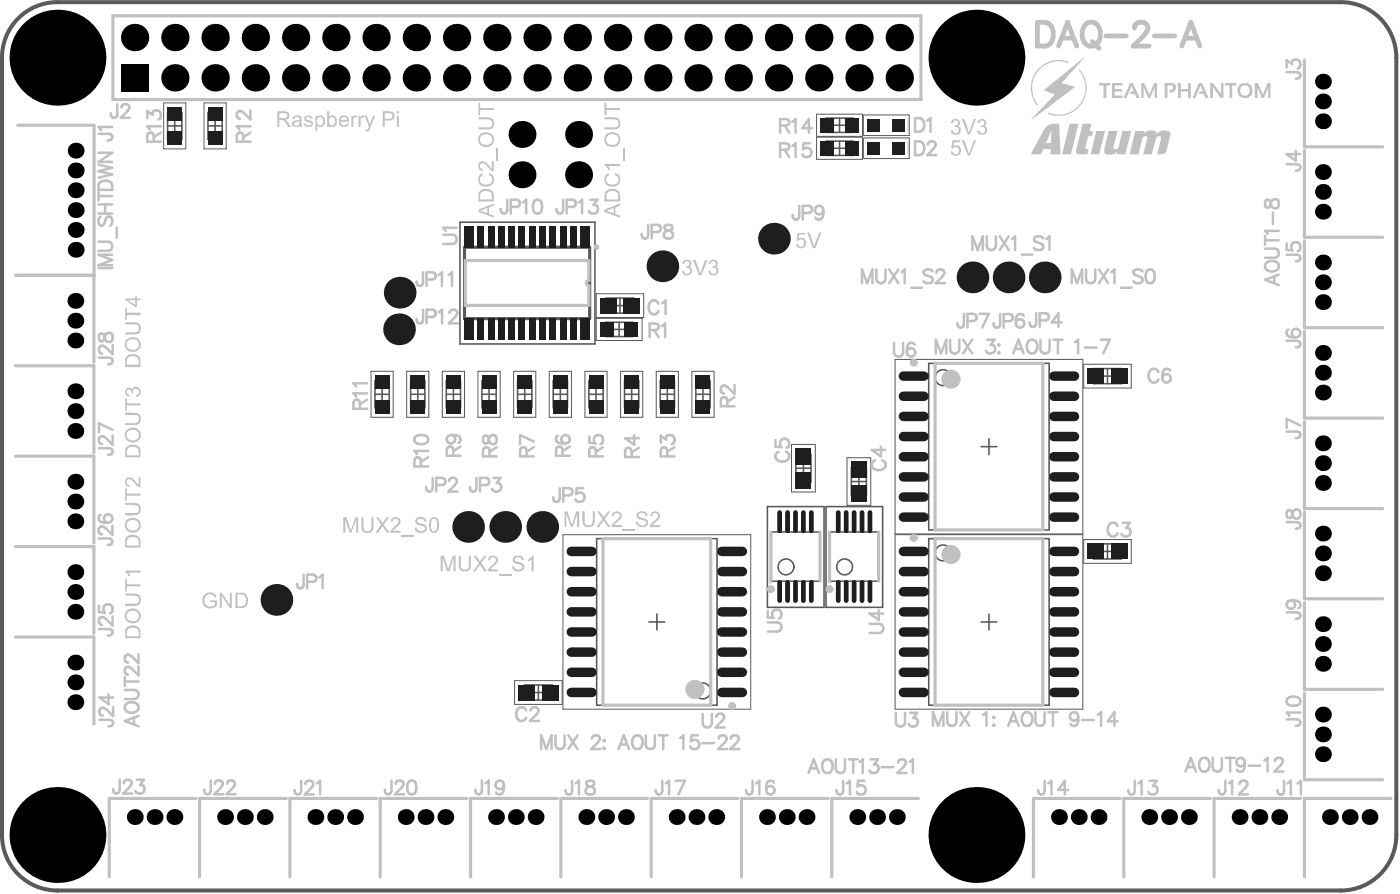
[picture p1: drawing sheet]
<svg xmlns="http://www.w3.org/2000/svg" width="294mm" height="188mm" viewBox="0 0 294 188" stroke-linecap="round" stroke-linejoin="round" font-family="sans-serif">
<g fill="none" stroke="#5a5a5a" stroke-width=".33">
<path d="M35.2 26.4h3M35.2 23.6h3v5.7h-3zM36.7 24.9v3M43.7 26.4h3M43.7 23.6h3v5.7h-3zM45.2 24.9v3M173.6 24.8h5.7v3h-5.7zM173.6 29.6h5.7v3h-5.7zM174.9 31.1h3M174.9 26.3h3M176.4 24.8v3M176.4 29.6v3"/>
<path d="M96.7 46.6h28.3v25.6h-28.3zM78.8 79.9h3v5.7h-3zM86.3 79.9h3v5.7h-3zM93.8 79.9h3v5.7h-3zM101.3 79.9h3v5.7h-3zM108.8 79.9h3v5.7h-3zM116.3 79.9h3v5.7h-3zM123.8 79.9h3v5.7h-3zM127.3 67.7h5.6v3h-5.6zM127.4 62.6h5.8v3.1h-5.8zM128.6 69.2h3M128.7 64.2h3.2"/>
<path d="M130.1 67.7v3M130.3 62.6v3.1M131.2 79.9h3v5.7h-3zM138.7 79.9h3v5.7h-3zM146.2 79.9h3v5.7h-3zM195.2 76.3h25.3v34.9h-25.3zM229.8 77.4h5.9v3.1h-5.9zM231.2 79h3.1M232.7 77.4v3.1M78.8 82.8h3M80.3 81.3v3M86.3 82.8h3"/>
<path d="M87.8 81.3v3M93.8 82.8h3M95.3 81.3v3M101.3 82.8h3M102.8 81.3v3M108.8 82.8h3M110.3 81.3v3M116.3 82.8h3M117.8 81.3v3M123.8 82.8h3M125.3 81.3v3M131.2 82.8h3"/>
<path d="M132.7 81.3v3M138.7 82.8h3M140.2 81.3v3M146.2 82.8h3M147.7 81.3v3M167.3 98.3h3.1M167.3 95.4h3.1v5.8h-3.1zM168.8 96.7v3.2M178.9 98.2h3.2v5.8h-3.2zM180.5 99.5v3.2M206.2 93.8h3.3M207.8 92.1v3.3"/>
<path d="M125.4 113.1h25.3v34.9h-25.3zM161.3 106.4h11.9v21.1h-11.9zM162 111.7h10.3v10.3h-10.3zM173.6 106.4h11.9v21.1h-11.9zM174.3 111.7h10.4v10.3h-10.4zM178.9 101.1h3.2M195.2 113.1h25.3v34.9h-25.3zM229.8 114.2h5.9v3.1h-5.9zM231.2 115.8h3.1M232.7 114.2v3.1M136.4 130.6h3.3M138 128.9v3.3"/>
<path d="M206.2 130.6h3.3M207.8 128.9v3.3M110.2 143.8h5.8v3.2h-5.8zM111.6 145.4h3.1M113.1 143.8v3.2"/>
<circle cx="198.2" cy="79.3" r="1.66"/>
<circle cx="165.2" cy="119" r="1.66"/>
<circle cx="177.5" cy="119" r="1.66"/>
<circle cx="198.2" cy="116.1" r="1.66"/>
<circle cx="147.7" cy="145" r="1.66"/>
</g>
<g fill="none" stroke="#5a5a5a" stroke-width=".21">
<path d="M34.4 21.6h4.6v9.7h-4.6zM42.9 21.6h4.6v9.7h-4.6zM171.6 24h9.7v4.6h-9.7zM171.6 28.8h9.7v4.7h-9.7zM181.4 24.1v4.4M181.4 29v4.3M181.6 24.1h9.5v4.4h-9.5M181.6 29h9.5v4.3h-9.5M78 77.9h4.6v9.7h-4.6zM85.5 77.9h4.6v9.7h-4.6zM93 77.9h4.6v9.7h-4.6zM100.4 77.9h4.7v9.7h-4.7z"/>
<path d="M107.9 77.9h4.7v9.7h-4.7zM115.4 77.9h4.7v9.7h-4.7zM122.9 77.9h4.7v9.7h-4.7zM125.3 61.7h10v5h-10zM125.3 66.8h9.6v4.7h-9.6zM130.4 77.9h4.7v9.7h-4.7zM137.9 77.9h4.7v9.7h-4.7zM145.4 77.9h4.7v9.7h-4.7zM188.1 75.4h39.5v36.7h-39.5zM227.7 76.5h10v5h-10zM166.3 93.3h5v10h-5zM178 96.1h5v10h-5z"/>
<path d="M118.3 112.2h39.5v36.7h-39.5zM188.1 112.2h39.5v36.7h-39.5zM227.7 113.3h10v5h-10zM108.1 142.9h10v5h-10z"/>
</g>
<path d="M97.6 51.9h26.3v15h-26.3z" fill="none" stroke="#5a5a5a" stroke-width=".67"/>
<path d="M3.8 3.9a11.6 11.6 0 0 1 8.3-3.4h269.7a11.6 11.6 0 0 1 11.6 11.6v163.2a11.6 11.6 0 0 1-11.6 11.6h-269.7a11.6 11.6 0 0 1-11.7-11.6v-163.2a11.6 11.6 0 0 1 3.4-8.2z" fill="none" stroke="#5a5a5a" stroke-width=".85"/>
<path d="M190.8 25v2.5M190.8 29.9v2.5" fill="none" stroke="#c0c0c0" stroke-width=".21"/>
<g fill="none" stroke="#c0c0c0" stroke-width=".67">
<path d="M23.7 3.3h169.8v17.6h-169.8zM274.1 12.6v18.2h16.5M3.7 26.3h16.1l-.1 49.7M274.1 31.6v18.2h16.5M3.3 57.8h16.5M123.8 58.9v-4.2h-26v9.4h26v-4.2M274.1 50.6v18.2h16.5M3.3 76.8h16.4v18.2M196.5 76.3h22.7v34.9h-22.7zM274.1 69.6v18.2h16.5M3.3 95.8h16.4v18.2M274.1 88.5v18.3h16.5"/>
<path d="M3.3 114.7h16.4v18.3M126.7 113.1h22.7v34.9h-22.7zM162 111.7v10.5M172.3 111.7v10.3M174.3 111.7v10.5M184.7 111.7v10.3M196.5 113.1h22.7v34.9h-22.7zM274.1 107.5v18.2h16.5M3.3 133.7h16.4v18.2M274.1 126.5v18.2h16.5M274.1 145.5v18.2h16.5M41.2 167.6h-18.2v16.5"/>
<path d="M60.2 167.6h-18.3v16.5M79.1 167.6h-18.2v16.5M98.1 167.6h-18.2v16.5M117.1 167.6h-18.2v16.5M136.1 167.6h-18.2v16.5M155.1 167.6h-18.3v16.5M174 167.6h-18.2v16.5M193 167.6h-18.2v16.5M235.4 167.6h-18.2v16.5M254.4 167.6h-18.2v16.5M273.4 167.6h-18.3v16.5M292.3 167.6h-18.2v16.5"/>
</g>
<g fill="#c0c0c0">
<path d="M167.6 48.9h1.6v.3h-1.2l-.2 1a1.06 1.06 0 0 1 1.5 .2 1.06 1.06 0 0 1-.2 1.5 1.06 1.06 0 0 1-1.8-.6l.4-.1a.67 .67 0 0 0 .9 .6 .67 .67 0 0 0 .4-1 .68 .68 0 0 0-.6-.5 .68 .68 0 0 0-.7 .3l-.3-.1z"/>
<path d="M169.7 48.8h.4l1 2.9 1.1-2.9h.4l-1.3 3.3h-.5z"/>
</g>
<g fill="none" stroke="#c0c0c0" stroke-width=".52">
<path d="M243.5 78.1a1.06 1.06 0 0 0-1.2-.7 1.06 1.06 0 0 0-.9 1.1 1.26 1.26 0 0 0 .3 1.4 1.26 1.26 0 0 0 1.3 .3l.5-.6M245.9 77.9a.85 .85 0 0 0-1.2-.3l-.3 .4-.1 1.4M29.1 137.3v1.9l-1.4-1.4a.87 .87 0 0 0-1.3-.1l-.2 .8 .3 .4 .4 .2M29.1 139.9v1.9l-1.4-1.4a.87 .87 0 0 0-1.3-.1l-.2 .8 .3 .4 .4 .1M26.2 144.8h2.1a.97 .97 0 0 1 .8 1 .97 .97 0 0 1-.8 .9h-2.1M26.2 142.1v1.9M26.2 143.1h2.9M26.6 147.7a1.48 1.48 0 0 1 1.6-.2 1.48 1.48 0 0 1 .9 1.3 1.63 1.63 0 0 1-2.9 0v-.6zM28.1 150.7v1.4M29.1 150.3l-2.9 1.1 2.9 1.1M269.8 163.9v2.2l-.1 .4a.66 .66 0 0 1-1.1 0l-.1-.7M270.6 164.5l.7-.6v2.9"/>
<path d="M272.7 164.5l.7-.6v2.9"/>
<circle cx="245.2" cy="79.4" r=".89"/>
</g>
<g fill="#c0c0c0">
<path d="M26.3 86.6h1.9a1.45 1.45 0 0 1 1.3 .8 1.3 1.3 0 0 1-1.1 1.8h-2.1v-.4h1.9a.86 .86 0 0 0 1-.7 .86 .86 0 0 0-.7-1h-2.2z"/>
<path d="M26.3 83.6h.3v1.1h2.9v.4h-2.9v1.1h-.3z"/>
<path d="M26.6 81.5a.75 .75 0 0 1 1.1 .3 .99 .99 0 0 1 1.5-.4 .99 .99 0 0 1 .2 1.4l-.6 .5h-.1l-.1-.4a.64 .64 0 0 0 .6-.8 .64 .64 0 0 0-.9-.4 .64 .64 0 0 0-.3 .9l-.3-.1a.56 .56 0 0 0-.4-.7 .56 .56 0 0 0-.7 .3 .56 .56 0 0 0 .3 .7l.2 .1v.4a1.06 1.06 0 0 1-.5-1.8z"/>
<path d="M26.3 67.7h1.9a1.28 1.28 0 0 1 1.4 1.1 1.28 1.28 0 0 1-1.2 1.4h-2.1v-.4h1.9a.87 .87 0 0 0 1-.7 .87 .87 0 0 0-.6-1h-2.3z"/>
<path d="M26.3 64.6h.3v1h2.9v.6h-2.9v1h-.3z"/>
<path d="M27 94l-.4 .7v.9h2.6v-.8a1.23 1.23 0 0 0-1.9-.9zM26.6 93.8a1.83 1.83 0 0 1 2.9 .7v1.5h-3.2v-1.7z"/>
<path d="M27 90.5a1.13 1.13 0 0 0-.3 1.4 1.13 1.13 0 0 0 1.3 .6 1.15 1.15 0 0 0 1.2-1.4 1.15 1.15 0 0 0-1.6-.8zM26.9 90h.2a1.6 1.6 0 0 1 2.4 1.3 1.6 1.6 0 0 1-2.4 1.4 1.52 1.52 0 0 1-.9-1.3 1.52 1.52 0 0 1 .7-1.4z"/>
<path d="M27 75l-.4 .6v1h2.6v-.8a1.35 1.35 0 0 0-2.1-.8zM26.6 74.9a1.73 1.73 0 0 1 2.9 .6v1.6h-3.2v-1.8z"/>
<path d="M27 71.5a1.13 1.13 0 0 0-.3 1.3 1.13 1.13 0 0 0 1.3 .6 1.13 1.13 0 0 0 1.2-1.3 1.13 1.13 0 0 0-1.5-.9zM26.6 71.2a1.77 1.77 0 0 1 1.9-.3 1.77 1.77 0 0 1 1.1 1.5 1.68 1.68 0 0 1-2.1 1.5 1.68 1.68 0 0 1-1.1-2.3z"/>
<path d="M26.9 63l1.5 1v-1zM26.3 62.7h2.1v-.5h.4v.5h.7v.3h-.7v1.5h-.4l-2.1-1.6z"/>
</g>
<g fill="none" stroke="#c0c0c0" stroke-width=".52">
<path d="M270.4 14.1v-1.5l1.1 .9a.92 .92 0 0 1 1.1-1 .92 .92 0 0 1 .7 1.2l-.2 .4-.4 .3M270.4 15.1h2.2l.4 .2a.67 .67 0 0 1 0 1.1l-.7 .1M270.4 34.5h2.2l.4 .1a.67 .67 0 0 1 0 1.1l-.7 .1M272.3 31.7v2l-1.9-1.3h2.9M187.9 72v2a.97 .97 0 0 0 .9 .9 .97 .97 0 0 0 1-.9v-2M192.2 72.4a.85 .85 0 0 0-1.2-.3l-.3 .4-.1 1.4M270.4 71.6h2.2l.4 .1a.67 .67 0 0 1 0 1.1l-.7 .1M270.8 69.2a.85 .85 0 0 0-.3 1.2l.4 .3 1.4 .1M75.6 85.8l-.1-1.6a.66 .66 0 0 0-1.1 0l-.1 1.6h2.8M77.1 83.9l-1.5 1M77.1 82.6h-2.8l.5 .7M77.1 80.5h-2.8l.5 .6"/>
<path d="M87.2 91.7a2.22 2.22 0 0 1 2.6 0 .93 .93 0 0 1-.4 1.4 2.37 2.37 0 0 1-2.2-.3l-.1-.4zM88.5 97.9l-.2-1.6a.66 .66 0 0 0-1.1 0l-.1 1.6h2.9M90 96l-1.5 1M90 94.7h-2.9l.5 .6M94.8 91.3a1.46 1.46 0 0 1 2 .8l-.2 .7-.3 .2M95.3 95.7l-.2-1.7a.67 .67 0 0 0-1.1 0l-.1 1.7h2.9M96.8 93.7l-1.5 1M101.6 91.6a1.08 1.08 0 0 0 .3 1.5h.3a1.58 1.58 0 0 0 .7-1.4 .79 .79 0 0 1 .8-.4 .79 .79 0 0 1 .7 .7v.6a.82 .82 0 0 1-.9 .7 .82 .82 0 0 1-.8-.9l-.1-.5a.58 .58 0 0 0-1-.3zM102.9 95.8l-.2-1.6a.66 .66 0 0 0-1.1 0l-.1 1.6h2.9M104.4 93.9l-1.5 .9M270.4 90.6h2.2l.4 .1a.67 .67 0 0 1 0 1.1l-.7 .2M273.3 89.3l-2.9-1.4v2"/>
<path d="M270.4 109.6h2.2l.4 .1a.67 .67 0 0 1 0 1.1l-.7 .2M270.5 107.2a1.08 1.08 0 0 0 .3 1.5h.3a1.58 1.58 0 0 0 .7-1.3 .79 .79 0 0 1 .8-.5 .79 .79 0 0 1 .7 .7v.6a.82 .82 0 0 1-.9 .7 .82 .82 0 0 1-.8-.9l-.1-.5a.58 .58 0 0 0-1-.3zM270.4 128.5h2.2l.4 .2a.67 .67 0 0 1 0 1.1l-.7 .1M271.4 126a1.46 1.46 0 0 1 1.9 .9l-.2 .6-.2 .2M270.4 151h2.2l.4 .1a.67 .67 0 0 1 0 1.1l-.7 .2M270.5 146.7a2.22 2.22 0 0 1 2.6 0 .93 .93 0 0 1-.4 1.3 2.37 2.37 0 0 1-2.2-.2l-.1-.5zM273.3 149.6h-2.9l.5 .7"/>
<circle cx="191.5" cy="74" r=".89"/>
<circle cx="272.4" cy="69.9" r=".89"/>
<circle cx="94.8" cy="92.2" r=".89"/>
<circle cx="271.3" cy="126.9" r=".89"/>
</g>
<g fill="#c0c0c0">
<path d="M26.3 105.6h1.9a1.32 1.32 0 0 1 1.4 1.3 1.32 1.32 0 0 1-1.4 1.3h-1.9v-.5h1.9a.81 .81 0 0 0 1-.8 .81 .81 0 0 0-.9-.8l-2-.1z"/>
<path d="M26.3 102.5h.3v1.1h2.9v.4h-2.9v1.1h-.3z"/>
<path d="M26.6 100.3a1.26 1.26 0 0 1 1.8 .8l.8 .7v-1.6h.3v2.2l-.2-.1a1.74 1.74 0 0 1-1.1-1 1.31 1.31 0 0 0-1.4-.6 .7 .7 0 0 0-.1 .7 .7 .7 0 0 0 .5 .4v.5a1.11 1.11 0 0 1-.9-.8 1.11 1.11 0 0 1 .3-1.2z"/>
<path d="M26.3 124.6h1.9a1.31 1.31 0 0 1 1.4 1.4 1.31 1.31 0 0 1-1.4 1.2h-1.9v-.5h1.9a.81 .81 0 0 0 1-.7 .81 .81 0 0 0-.9-.9l-2-.1z"/>
<path d="M26.3 121.6h.3v1.1h2.9v.4h-2.9v1.1h-.3z"/>
<path d="M26.3 119.8h3.2v.4h-2.5l.5 .8h-.4l-.4-.6-.4-.4z"/>
<path d="M27 112.9l-.4 .7v.9h2.6l-.1-.8a.93 .93 0 0 0-1.2-.9h-.6zM26.6 112.7a1.96 1.96 0 0 1 2.8 .4l.1 1.9h-3.2v-1.8z"/>
<path d="M27.1 109.3a1.14 1.14 0 0 0-.4 1.3 1.14 1.14 0 0 0 1.1 .8 1.26 1.26 0 0 0 1.4-.8 1.17 1.17 0 0 0-1.5-1.4zM26.6 109.1a1.77 1.77 0 0 1 1.9-.3 1.77 1.77 0 0 1 1.1 1.6 1.71 1.71 0 0 1-1.9 1.4 1.71 1.71 0 0 1-1.5-1.8z"/>
<path d="M27 132l-.4 .6v1h2.6l-.1-.9a.93 .93 0 0 0-1.2-.9h-.6zM26.6 131.7a1.96 1.96 0 0 1 2.8 .4l.1 1.9h-3.2v-1.8z"/>
<path d="M27.1 128.3a1.16 1.16 0 0 0-.3 1.5 1.16 1.16 0 0 0 1.4 .6 1.11 1.11 0 0 0 1-1.3 1.11 1.11 0 0 0-1.3-.9zM26.6 128.2a1.77 1.77 0 0 1 2-.3 1.77 1.77 0 0 1 1 1.6 1.71 1.71 0 0 1-1.8 1.4 1.71 1.71 0 0 1-1.6-1.7z"/>
</g>
<path d="M93.1 49.3h2.1a.97 .97 0 0 1 .8 .9 .97 .97 0 0 1-.8 1h-2.1M96 47.8h-2.9l.6 .7M270.4 53.5h2.2l.4 .1a.67 .67 0 0 1 0 1.1l-.7 .1M270.4 51.1v1.4l1.2 .1a1.02 1.02 0 0 1 0-1.5 1.02 1.02 0 0 1 1.5 .2 1.02 1.02 0 0 1-.4 1.4M161.3 130.7h2.1a.97 .97 0 0 1 .8 .9 .97 .97 0 0 1-.8 1h-2.1M161.3 128.2v1.4l1.3 .1a1.02 1.02 0 0 1 0-1.5 1.02 1.02 0 0 1 1.5 .2 1.02 1.02 0 0 1-.4 1.5M182.8 131h2a.97 .97 0 0 1 .8 .9 .97 .97 0 0 1-.8 1h-2M184.7 128.1v2.1l-1.9-1.4h2.8" fill="none" stroke="#c0c0c0" stroke-width=".52"/>
<g fill="#c0c0c0">
<path d="M101 36.5l.4-.1 .1 .4a1.03 1.03 0 0 0-.6 1.3 1.03 1.03 0 0 0 1.3 .6 1.05 1.05 0 0 0 1.2-.7 1.05 1.05 0 0 0-.7-1.3l.1-.4v.1a1.45 1.45 0 0 1 1 1.7 1.45 1.45 0 0 1-1.7 1.1 1.49 1.49 0 0 1-1.5-.9 1.49 1.49 0 0 1 .4-1.8z"/>
<path d="M100.7 34.1a1.31 1.31 0 0 1 2 .7l.7 .6v-1.6h.4v2.2h-.1a1.4 1.4 0 0 1-1.2-1l-.4-.4a.64 .64 0 0 0-1.1-.1 .64 .64 0 0 0 .5 1l-.1 .5a1.2 1.2 0 0 1-.7-1.9z"/>
<path d="M100.9 44.2l1.5 .6v-1.1zM100.6 44l3.2-1.3v.4l-1 .5v1.3l1 .4v.4l-3.2-1.2z"/>
<path d="M101.2 40.4l-.3 .4v1.1h2.5v-.8a1.07 1.07 0 0 0-1.4-1zM100.8 40.1h.1a1.72 1.72 0 0 1 2.9 .8v1.4h-3.2v-1.8z"/>
</g>
<path d="M104.5 31v2.7" fill="none" stroke="#c0c0c0" stroke-width=".34"/>
<g fill="#c0c0c0">
<path d="M100.6 24.6h1.8a1.22 1.22 0 0 1 1.4 1.7 1.11 1.11 0 0 1-1.4 .9h-1.8v-.5h1.8a.86 .86 0 0 0 1-.8 .86 .86 0 0 0-1-.9h-1.8z"/>
<path d="M100.6 21.6h.3v1.1h2.9v.4h-2.9v1.1h-.3z"/>
<path d="M127.3 36.7l.7-.3v.4a1.03 1.03 0 0 0-.5 1.3 1.03 1.03 0 0 0 1.2 .6 1.04 1.04 0 0 0 1.3-.8 1.04 1.04 0 0 0-.9-1.2l.2-.4a1.49 1.49 0 0 1 1 1.4 1.49 1.49 0 0 1-.9 1.4 1.64 1.64 0 0 1-2-.4 1.64 1.64 0 0 1-.1-2z"/>
<path d="M127 34.4h3.3v.5h-2.5l.4 .6-.4 .1-.3-.6-.5-.3z"/>
<path d="M101.1 28.6a1.15 1.15 0 0 0 0 1.4 1.15 1.15 0 0 0 1.3 .4 1.12 1.12 0 0 0 1-1.3 1.12 1.12 0 0 0-1.3-.9l-.5 .1zM100.8 28.3a1.75 1.75 0 0 1 3 .7 1.61 1.61 0 0 1-2.1 1.8 1.56 1.56 0 0 1-.9-2.5z"/>
<path d="M127.4 44.2l1.6 .6v-1.1zM127 44l3.3-1.3v.4l-1 .5v1.3l1 .4v.4l-3.3-1.2z"/>
<path d="M127.7 40.4l-.2 .4v1.1h2.4v-.8a1.01 1.01 0 0 0-1.1-1h-.6zM127.5 39.9h.1a1.73 1.73 0 0 1 2.6 .7l.1 1.7h-3.3l.1-1.9z"/>
</g>
<path d="M131 31v2.7" fill="none" stroke="#c0c0c0" stroke-width=".25"/>
<g fill="#c0c0c0">
<path d="M127 24.6h2a1.3 1.3 0 0 1 1.4 1.1 1.3 1.3 0 0 1-.9 1.5h-2.5v-.5h2a.86 .86 0 0 0 1-.8 .86 .86 0 0 0-1-.9h-2z"/>
<path d="M127 21.6h.5v1.1h2.8v.4h-2.8v1.1h-.5z"/>
<path d="M127.8 28.4a1.15 1.15 0 0 0-.2 1.5 1.15 1.15 0 0 0 1.4 .5 1.11 1.11 0 0 0 1-1.3 1.11 1.11 0 0 0-1.3-.9zM127.5 28.2a1.81 1.81 0 0 1 2.7 .5 1.64 1.64 0 0 1-.3 1.7 1.64 1.64 0 0 1-1.8 .4h-.1a1.56 1.56 0 0 1-.5-2.6z"/>
</g>
<path d="M44.3 163.9v2.2l-.1 .4a.66 .66 0 0 1-1.1 0l-.2-.7M45.2 164.5l.2-.5 .9-.1a.7 .7 0 0 1 .4 1.1l-1.7 1.7h2M47.7 164.5l.3-.5 .8-.1a.7 .7 0 0 1 .4 1.1l-1.6 1.7h1.9" fill="none" stroke="#c0c0c0" stroke-width=".52"/>
<g fill="#c0c0c0">
<path d="M43.3 124.5a1.57 1.57 0 0 1 2.2 .9h-.4a1.04 1.04 0 0 0-1.8-.3h-.1a1.39 1.39 0 0 0 .8 2.2h.7l.5-.3v-.6h-1.1v-.4h1.5l-.1 1.2a1.75 1.75 0 0 1-2.1 .3 1.75 1.75 0 0 1-.9-1.9l.2-.5z"/>
<path d="M46.2 124.4h.4l1.7 2.6v-2.6h.4v3.2h-.4l-1.7-2.5v2.5h-.4z"/>
<path d="M49.9 124.8v2.5h.8a1.23 1.23 0 0 0 .9-1.9v-.1l-.5-.4zM49.5 124.4h1.2a1.45 1.45 0 0 1 1.4 2 1.31 1.31 0 0 1-1.4 1.2h-1.2z"/>
</g>
<g fill="none" stroke="#c0c0c0" stroke-width=".52">
<path d="M163.9 31.5l1.7-.2a.66 .66 0 0 0 0-1.1l-1.7-.1v2.9M164.9 31.5l1 1.5M166.5 30.6l.7-.5v2.9M170.3 30.1h-1.4l-.1 1.2a1.02 1.02 0 0 1 1.5 0 1.02 1.02 0 0 1-.2 1.5 1.02 1.02 0 0 1-1.5-.4M88.9 57.2v2.2l-.1 .4a.66 .66 0 0 1-1.1 0l-.2-.7M89.6 58.7h1.3a.75 .75 0 0 0 .7-.8 .75 .75 0 0 0-.7-.7h-1.3v2.8M92.2 57.7l.7-.5v2.8M94.3 57.7l.7-.5v2.8M168 43.2v2.2l-.2 .4a.67 .67 0 0 1-1.1 0l-.1-.7M168.7 44.7h1.2a.75 .75 0 0 0 .7-.7 .75 .75 0 0 0-.7-.8h-1.2v2.9M173 44.2a1.46 1.46 0 0 1-.8 1.9l-.7-.2-.1-.2M88.9 65v2.2l-.1 .4a.66 .66 0 0 1-1.1 0l-.2-.7"/>
<path d="M89.7 66.5h1.2a.75 .75 0 0 0 .7-.7 .75 .75 0 0 0-.7-.8h-1.2v2.9M92.2 65.6l.7-.6v2.9M94.5 65.7l.2-.5 .9-.2a.7 .7 0 0 1 .4 1.1l-1.7 1.8h1.9M138.4 63.8a1.06 1.06 0 0 0-1.2-.7 1.06 1.06 0 0 0-.9 1.1 1.26 1.26 0 0 0 .3 1.4 1.26 1.26 0 0 0 1.4 .2l.4-.5M139.2 63.6l.7-.5v2.9M63.3 163.9v2.2l-.1 .4a.67 .67 0 0 1-1.1 0l-.2-.7M64.2 164.6l.2-.6 .9-.1a.7 .7 0 0 1 .4 1.1l-1.7 1.8h2M66.6 164.5l.7-.6v2.9M101.3 163.9v2.2l-.2 .4a.67 .67 0 0 1-1.1 0l-.1-.7M102 164.4l.7-.5v2.8M105.9 164.8a1.46 1.46 0 0 1-.8 1.9l-.7-.1-.1-.3M120.2 163.9v2.2l-.1 .4a.67 .67 0 0 1-1.1 0l-.1-.7"/>
<path d="M121 164.5l.7-.6v2.9M123.4 164a.58 .58 0 0 0 .2 1 1.19 1.19 0 0 1 1.4 1.2 1 1 0 0 1-1.1 .6 1 1 0 0 1-.8-1 1.32 1.32 0 0 1 1.3-.8 .58 .58 0 0 0 .3-1l-.4-.1zM139.2 163.9v2.2l-.2 .4a.67 .67 0 0 1-1.1 0l-.1-.7M139.9 164.5l.7-.6v2.9M142 163.9h1.9l-1.3 2.9M177.2 163.9v2.2l-.1 .4a.67 .67 0 0 1-1.1 0l-.2-.7M177.9 164.5l.7-.6v2.9M181.7 163.9h-1.4l-.1 1.2a1.02 1.02 0 0 1 1.5 0 1.02 1.02 0 0 1-.2 1.5 1.02 1.02 0 0 1-1.5-.4"/>
<circle cx="172.1" cy="44.1" r=".89"/>
<circle cx="105" cy="164.8" r=".89"/>
</g>
<g fill="#c0c0c0">
<path d="M200.2 29.4h1.6v.5h-1.3l-.1 .8a1.06 1.06 0 0 1 1.5 .5 1.06 1.06 0 0 1-.8 1.5 .97 .97 0 0 1-1.3-.9h.4a.69 .69 0 0 0 .8 .6 .69 .69 0 0 0 .5-.8 .69 .69 0 0 0-.5-.7 .69 .69 0 0 0-.7 .3l-.4-.1z"/>
<path d="M202.1 29.4h.5l1.1 2.9 1-2.9h.4l-1.3 3.3h-.4z"/>
</g>
<g fill="none" stroke="#c0c0c0" stroke-width=".52">
<path d="M20.7 28.1h2.2l.4 .1a.66 .66 0 0 1 0 1.1l-.7 .2M23.6 26.7h-2.9l.6 .6M192.3 29.7h1a1.53 1.53 0 0 1 1 1.4 1.53 1.53 0 0 1-1 1.5h-1zM195 30.4l.3-.6 .8-.1a.7 .7 0 0 1 .4 1.1l-1.6 1.8h1.9M118.3 41.9v2.2l-.1 .4a.67 .67 0 0 1-1.1 0l-.1-.6M119.1 43.4h1.2a.75 .75 0 0 0 .7-.7 .75 .75 0 0 0-.7-.8h-1.2v2.9M121.6 42.5l.7-.6v2.9M124 41.9h1.5l-.8 1.1a.92 .92 0 0 1 1 1.1 .92 .92 0 0 1-1.3 .7l-.4-.1-.2-.4M225.2 59.4v-2.8l1.1 2.8 1.1-2.8v2.8M228.3 56.6v2a.97 .97 0 0 0 .9 .9 .97 .97 0 0 0 1-.9v-2M231 56.6l1.9 2.8M232.9 56.6l-1.9 2.8"/>
<path d="M233.5 57.1l.7-.5v2.8M240.1 57a1.26 1.26 0 0 0-1.9 0 .73 .73 0 0 0 .5 .8l.9 .3a.7 .7 0 0 1 .5 .5 .7 .7 0 0 1-.3 .7 1.32 1.32 0 0 1-1.6-.3M241.2 56.7a.93 .93 0 0 1 1.3 .4 2.38 2.38 0 0 1-.2 2.2 .93 .93 0 0 1-1.4-.4 2.38 2.38 0 0 1 .3-2.2zM20.8 75.1h2.2l.4 .1a.66 .66 0 0 1 0 1.1l-.7 .2M20.9 70.1a1.08 1.08 0 0 0 .3 1.6h.3a1.57 1.57 0 0 0 .7-1.4 .79 .79 0 0 1 .8-.5 .79 .79 0 0 1 .7 .8v.5a.82 .82 0 0 1-.9 .7 .82 .82 0 0 1-.8-.8l-.1-.6a.58 .58 0 0 0-1-.3zM23.7 72.4v1.9l-1.4-1.3a.86 .86 0 0 0-1.4-.2l-.1 .9 .3 .4 .4 .1M235.6 60.4h2.2M20.8 94.1h2.2l.4 .1a.66 .66 0 0 1 0 1.1l-.7 .2M23.7 91.4v2l-1.4-1.4a.86 .86 0 0 0-1.4-.2l-.1 .9 .3 .4 .4 .1M23.7 90.2l-2.9-1.3v1.9M110.7 95.8l-.2-1.6a.66 .66 0 0 0-1.1 0l-.1 1.6h2.9M112.2 92.7l-2.9-1.4v1.9"/>
<path d="M112.2 93.9l-1.5 .9M117.3 91.5a.85 .85 0 0 0-.3 1.2l.4 .3 1.4 .1M118.2 95.7l-.1-1.7a.67 .67 0 0 0-1.1 0l-.1 1.7h2.8M119.7 93.7l-1.5 1M123.9 91.6v1.4l1.2 .1a1.02 1.02 0 0 1 0-1.5 1.02 1.02 0 0 1 1.5 .2 1.02 1.02 0 0 1-.4 1.4M125.2 95.8l-.1-1.6a.66 .66 0 0 0-1.1 0l-.1 1.6h2.8M126.7 93.9l-1.5 .9M132.7 95.9l-.1-1.6a.66 .66 0 0 0-1.1 0l-.1 1.6h2.9M133.3 91.3v2.1l-1.9-1.4h2.9M134.3 94l-1.6 1M138.9 93v-1.5l1.1 .8a.92 .92 0 0 1 1-1 .92 .92 0 0 1 .7 1.3l-.1 .4-.4 .2M140.2 95.8l-.1-1.6a.66 .66 0 0 0-1.1 0l-.1 1.6h2.8"/>
<path d="M141.7 93.9l-1.5 .9M152.9 85.3l-.2-1.7a.66 .66 0 0 0-1.1 0l-.1 1.7h2.9M154.4 80.8v1.9l-1.4-1.3a.87 .87 0 0 0-1.4-.2l-.1 .8 .3 .4 .4 .2M154.4 83.4l-1.5 .9M20.7 113h2.2l.4 .2a.66 .66 0 0 1 0 1.1l-.6 .1M21.2 108.1a.85 .85 0 0 0-.3 1.2l.4 .3 1.4 .1M23.6 110.4v1.9l-1.3-1.4a.86 .86 0 0 0-1.4-.1l-.2 .8 .3 .4 .4 .2M90.9 100.3v2.2l-.1 .4a.66 .66 0 0 1-1.1 0l-.1-.7M91.7 101.8h1.2a.75 .75 0 0 0 .7-.7 .75 .75 0 0 0-.7-.8h-1.2v2.9M94.4 101l.2-.5 .9-.2a.7 .7 0 0 1 .4 1.1l-1.7 1.8h1.9M100.1 100.3v2.2l-.1 .4a.66 .66 0 0 1-1.1 0l-.1-.7M100.9 101.8h1.2a.75 .75 0 0 0 .7-.7 .75 .75 0 0 0-.7-.8h-1.2v2.9"/>
<path d="M103.7 100.3h1.5l-.8 1.1a.92 .92 0 0 1 1 1.1 .92 .92 0 0 1-1.3 .7l-.4-.1-.3-.5M234.9 110.4a1.06 1.06 0 0 0-1.2-.7 1.06 1.06 0 0 0-.9 1.1 1.26 1.26 0 0 0 .3 1.4 1.26 1.26 0 0 0 1.4 .3l.4-.6M235.9 109.7h1.6l-.9 1.1a.92 .92 0 0 1 1 1.1 .92 .92 0 0 1-1.2 .7l-.5-.1-.2-.4M63.8 120.6v2.2l-.1 .4a.66 .66 0 0 1-1.1 0l-.2-.6M64.6 122.1h1.2a.75 .75 0 0 0 .7-.7 .75 .75 0 0 0-.7-.8h-1.2v2.9M67.1 121.2l.7-.6v2.9M20.9 151.1h2.2l.4 .1a.66 .66 0 0 1 0 1.1l-.7 .2M22.8 145.7v2.1l-1.9-1.4h2.9M23.8 148.4v2l-1.4-1.4a.86 .86 0 0 0-1.4-.1l-.1 .8 .3 .4 .4 .1M147.7 149.8v2.1a.97 .97 0 0 0 .9 .8 .97 .97 0 0 0 1-.8v-2.1M150.5 150.5l.3-.5 .8-.2a.7 .7 0 0 1 .4 1.1l-1.6 1.8h1.9M252.5 159.2a1.09 1.09 0 0 1 1.7 1 1.26 1.26 0 0 1-.3 1.4 1.26 1.26 0 0 1-1.4 .2 1.74 1.74 0 0 1 0-2.6z"/>
<path d="M254.9 159.1v2.1a.97 .97 0 0 0 .9 .8 .97 .97 0 0 0 1-.8v-2.1M257.6 159.1h1.9M258.5 159.1v2.9M265.7 159.6l.7-.5v2.9M267.9 159.8l.3-.6 .8-.1a.7 .7 0 0 1 .5 1.1l-1.7 1.8h1.9M219.5 163.9v2.2l-.1 .4a.67 .67 0 0 1-1.1 0l-.1-.7M220.3 164.5l.7-.6v2.9M224.4 165.8h-2l1.4-1.9v2.9M238.5 163.9v2.2l-.1 .4a.67 .67 0 0 1-1.1 0l-.2-.7M239.2 164.5l.7-.6v2.9M241.6 163.9h1.5l-.8 1.1a.92 .92 0 0 1 1 1.1 .92 .92 0 0 1-1.3 .7l-.4-.2-.3-.4M249.1 162l1.1-2.9 1.1 2.9"/>
<path d="M249.5 161h1.4M257.5 163.9v2.2l-.1 .4a.67 .67 0 0 1-1.1 0l-.2-.7M258.2 164.4l.7-.5v2.9M260.5 164.6l.3-.6 .8-.1a.7 .7 0 0 1 .4 1.1l-1.6 1.8h1.9M261.6 160.1a1.46 1.46 0 0 1-.8 1.9l-.7-.2-.1-.2M262.4 160.7h2.5"/>
<circle cx="118.8" cy="92.2" r=".89"/>
<circle cx="22.7" cy="108.8" r=".89"/>
<circle cx="260.7" cy="160" r=".89"/>
</g>
<g fill="#c0c0c0">
<path d="M143.8 54.6a.93 .93 0 0 1 1.1 0 .93 .93 0 0 1 .3 1.1l-.3 .3a.95 .95 0 0 1 .5 1.2 .95 .95 0 0 1-1.2 .6l-.6-.2-.2-.2v-.5l.3-.1a.68 .68 0 0 0 .7 .7 .68 .68 0 0 0 .6-.8 .68 .68 0 0 0-.8-.5l-.1 .1v-.4a.58 .58 0 0 0 .7-.4 .58 .58 0 0 0-.3-.7l-.5 .1-.2 .5-.4-.1v-.3z"/>
<path d="M145.6 54.6h.5l1.1 2.8 1-2.8h.5l-1.3 3.2h-.5z"/>
<path d="M149.4 54.6a.88 .88 0 0 1 1.1 .1 .88 .88 0 0 1 .1 1.1l-.2 .2a.91 .91 0 0 1 .6 1 .91 .91 0 0 1-1 .8 1.02 1.02 0 0 1-1.1-.9l.4-.1a.66 .66 0 0 0 .7 .7 .66 .66 0 0 0 .6-.8 .66 .66 0 0 0-.9-.4v-.4a.56 .56 0 0 0 .7-.5 .56 .56 0 0 0-.6-.6l-.4 .4v.2l-.5-.1 .1-.3z"/>
</g>
<g fill="none" stroke="#c0c0c0" stroke-width=".52">
<path d="M136.5 69.3l1.7-.2a.66 .66 0 0 0 0-1l-1.7-.2v2.9M137.5 69.3l.9 1.5M139.1 68.5l.7-.6v2.9M202.6 65.9v2.2l-.2 .4a.66 .66 0 0 1-1.1 0l-.1-.7M203.3 67.4h1.3a.75 .75 0 0 0 .7-.8 .75 .75 0 0 0-.7-.7h-1.3v2.9M205.9 65.9h1.9l-1.4 2.9M210.2 65.9v2.2l-.2 .4a.66 .66 0 0 1-1 0l-.2-.7M210.9 67.4h1.3a.75 .75 0 0 0 .7-.7 .75 .75 0 0 0-.7-.8h-1.3v2.9M215.1 66.3a.85 .85 0 0 0-1.2-.2l-.3 .4-.1 1.3M183.9 96.6a1.06 1.06 0 0 0-.7 1.2 1.06 1.06 0 0 0 1.1 .9 1.26 1.26 0 0 0 1.4-.3 1.26 1.26 0 0 0 .3-1.4l-.6-.4M185.1 93.8v2l-1.9-1.3h2.9"/>
<circle cx="214.4" cy="67.9" r=".89"/>
</g>
<g fill="#c0c0c0">
<path d="M200.2 25.1a.95 .95 0 0 1 1.1 0 .95 .95 0 0 1 .4 1l-.4 .4a.85 .85 0 0 1 .7 .7 .85 .85 0 0 1-.5 .9 1.04 1.04 0 0 1-1.7-.7l.4-.1a.64 .64 0 0 0 .6 .6 .64 .64 0 0 0 .7-.5 .66 .66 0 0 0-.9-.7v-.4a.54 .54 0 0 0 .7-.4 .54 .54 0 0 0-.5-.6 .54 .54 0 0 0-.5 .6l-.4-.1z"/>
<path d="M202.1 25h.5l1.1 2.9 1-2.9h.4l-1.3 3.3h-.4z"/>
<path d="M205.8 25.1a.9 .9 0 0 1 1.2 .1 .9 .9 0 0 1 0 1.2l-.1 .1a.94 .94 0 0 1 .5 1.2 .94 .94 0 0 1-1.1 .6 1.04 1.04 0 0 1-1-.9l.5-.1a.65 .65 0 0 0 .7 .6 .65 .65 0 0 0 .5-.8 .65 .65 0 0 0-.9-.4l.1-.4a.54 .54 0 0 0 .7-.3 .54 .54 0 0 0-.4-.7 .54 .54 0 0 0-.6 .4l-.1 .2-.4-.1v-.2z"/>
</g>
<g fill="none" stroke="#c0c0c0" stroke-width=".52">
<path d="M20.7 34.6l2.9 .6-2.9 .7 2.9 .7-2.9 .7M20.7 32.1h2.9l-2.9 1.9h2.9M21.1 38.2a1.61 1.61 0 0 1 2.5 .7v1h-2.9v-1zM24.7 21.9v2.2l-.2 .4a.66 .66 0 0 1-1.1 0l-.1-.7M25.5 22.5l.3-.5 .8-.1a.7 .7 0 0 1 .4 1.1l-1.6 1.7h1.9M31 24.8v-1.5l1 .8a.92 .92 0 0 1 1.1-1 .92 .92 0 0 1 .7 1.3l-.1 .4-.4 .3M32.3 29.8l-.1-1.7a.66 .66 0 0 0-1.1 0l-.1 1.7h2.8M33.8 27.8l-1.5 1M33.8 26.5h-2.8l.5 .7M51.1 29.8l-.1-1.7a.66 .66 0 0 0-1.1 0l-.1 1.7h2.8M52.6 26.5h-2.8l.5 .7M52.6 23.2v1.9l-1.3-1.4a.86 .86 0 0 0-1.4-.1l-.1 .8 .2 .4 .4 .1"/>
<path d="M52.6 27.8l-1.5 1M163.9 26.4l1.7-.2a.66 .66 0 0 0 0-1.1l-1.7-.1v2.9M164.9 26.4l1 1.5M166.5 25.5l.7-.5v2.9M170.7 26.9h-2.1l1.4-1.9v2.9M192.3 24.8h1a1.54 1.54 0 0 1 1 1.4 1.54 1.54 0 0 1-1 1.5h-1zM194.9 25.3l.7-.5v2.9M20.7 56.3h2.9M20.7 50.7h2.1a.97 .97 0 0 1 .8 1 .97 .97 0 0 1-.8 1h-2.1M20.7 40.2v1.9M20.7 44.8h2.9M20.7 42.9h2.9"/>
<path d="M20.7 41.2h2.9M21.1 45.5a1.26 1.26 0 0 0 0 1.9 .73 .73 0 0 0 .8-.6l.3-.8a.7 .7 0 0 1 .5-.5 .7 .7 0 0 1 .7 .2 1.32 1.32 0 0 1-.2 1.7M22.1 42.9v1.9M23.6 53.5h-2.9l2.9 1.1-2.9 1.1h2.9M24.5 47.8v2.1M265.9 52.2h2a.97 .97 0 0 1 .9 1 .97 .97 0 0 1-.9 .9h-2M265.9 49.5v1.9M265.9 50.4h2.8M266 42.1a1.08 1.08 0 0 0 .3 1.5h.3a1.58 1.58 0 0 0 .6-1.4 .79 .79 0 0 1 .9-.4 .79 .79 0 0 1 .6 .7v.5a.82 .82 0 0 1-.8 .8 .82 .82 0 0 1-.8-.9l-.1-.5a.58 .58 0 0 0-1-.3zM266.3 55.1a1.48 1.48 0 0 1 1.6-.3 1.48 1.48 0 0 1 .8 1.4 1.63 1.63 0 0 1-2.8 0v-.6zM267.5 44.6v2.4M267.8 58.1v1.3"/>
<path d="M268.7 57.7l-2.8 1 2.8 1.1M268.7 48.5h-2.8l.5 .6M117.6 102.5v2.2l-.1 .4a.66 .66 0 0 1-1.1 0l-.1-.7M118.4 104h1.2a.75 .75 0 0 0 .7-.8 .75 .75 0 0 0-.7-.7h-1.2v2.9M122.6 102.5h-1.4l-.1 1.2a1.02 1.02 0 0 1 1.5 0 1.02 1.02 0 0 1-.2 1.5 1.02 1.02 0 0 1-1.5-.4M20.8 132.1h2.2l.4 .1a.66 .66 0 0 1 0 1.1l-.7 .1M20.8 127.1v1.4l1.2 .1a1.02 1.02 0 0 1 0-1.5 1.02 1.02 0 0 1 1.5 .2 1.02 1.02 0 0 1-.4 1.5M23.7 129.4v1.9l-1.4-1.3a.87 .87 0 0 0-1.4-.2l-.1 .8 .3 .4 .4 .2M82.3 163.9v2.2l-.2 .4a.66 .66 0 0 1-1.1 0l-.1-.7M83.1 164.6l.3-.6 .8-.1a.7 .7 0 0 1 .5 1.1l-1.7 1.7h1.9M86 164a.93 .93 0 0 1 1.4 .4 2.38 2.38 0 0 1-.3 2.2 .93 .93 0 0 1-1.4-.4 2.38 2.38 0 0 1 .3-2.2z"/>
</g>
<g fill="#c0c0c0">
<path d="M92.6 116.7h.7l.9 2.7 .9-2.7h.6v3.3h-.4v-2.8l-.9 2.8h-.4l-1-2.8v2.8h-.4z"/>
<path d="M96.4 116.7h.4v1.9a.87 .87 0 0 0 .9 1 .87 .87 0 0 0 .8-1.1v-1.8h.5v1.8a1.29 1.29 0 0 1-.6 1.3 1.29 1.29 0 0 1-1.5 0l-.4-.4-.1-.4z"/>
<path d="M99.5 116.7h.6l.8 1.2 .8-1.2h.6l-1.1 1.5 1.1 1.8h-.5l-.9-1.4-1 1.4h-.5l1.2-1.7z"/>
<path d="M102.8 116.9a1.06 1.06 0 0 1 1.7 .2 1.06 1.06 0 0 1-.6 1.6l-.9 .8h1.6v.5h-2.1a1.47 1.47 0 0 1 .9-1.3v-.1a1.15 1.15 0 0 0 .8-1.4 .65 .65 0 0 0-.8-.2 .65 .65 0 0 0-.4 .7l-.4-.1z"/>
</g>
<path d="M104.8 120.7h2.7" fill="none" stroke="#c0c0c0" stroke-width=".25"/>
<g fill="#c0c0c0">
<path d="M108.2 116.7h.1a1.32 1.32 0 0 1 1.8 .8l-.4 .1a.83 .83 0 0 0-.7-.6 .83 .83 0 0 0-.8 .4l.1 .4 .5 .2a1.18 1.18 0 0 1 1.4 1.3 1.5 1.5 0 0 1-2.5 .1l-.1-.5h.4a.93 .93 0 0 0 .8 .7 .93 .93 0 0 0 1-.6v-.1a.99 .99 0 0 0-1.1-.5 .93 .93 0 0 1-.9-1.2z"/>
<path d="M111 117.4l.6-.3 .3-.4h.2v3.3h-.4v-2.6l-.7 .4z"/>
<path d="M64.1 24.5a1.01 1.01 0 0 1 1.6 .3l-.4 .2a.52 .52 0 0 0-.5-.5 .52 .52 0 0 0-.5 .5l.4 .2a.9 .9 0 0 1 1.1 .8 1.03 1.03 0 0 1-1 .7 1.03 1.03 0 0 1-.9-.7l.3-.1a.69 .69 0 0 0 1.2 .2v-.3l-.5-.2a.8 .8 0 0 1-1-1z"/>
<path d="M73.8 24.3h.4v.3l.2-.3h.6l-.1 .4a.5 .5 0 0 0-.6 .1 .5 .5 0 0 0 0 .6v1.3h-.5z"/>
<path d="M75.4 24.3h.3v.3l.5-.4 .4 .2-.1 .3-.4-.1-.3 .4v1.7h-.4z"/>
<path d="M76.6 24.3h.4l.7 1.9 .7-1.9h.4l-.9 2.4a1.01 1.01 0 0 1-1 .9l-.1-.4a.6 .6 0 0 0 .8-.5z"/>
<path d="M58.7 23.8v1h.9a.55 .55 0 0 0 .8-.5 .55 .55 0 0 0-.7-.5zM58.3 23.4h1.5a.93 .93 0 0 1 1 .8 .93 .93 0 0 1-.8 1l.4 .3 .7 1.2h-.5l-.5-.7a1.1 1.1 0 0 0-.9-.8h-.5v1.5h-.4z"/>
<path d="M61.8 25.7a.5 .5 0 0 0 .2 .6 .5 .5 0 0 0 .6 0l.3-.3 .1-.5zM61.7 24.4a1.21 1.21 0 0 1 1.6 .2v1.5l.2 .6h-.4l-.1-.4a1.05 1.05 0 0 1-1.7-.2 1.03 1.03 0 0 1 1.2-.9h.3a.3 .3 0 0 0 .2-.3 .3 .3 0 0 0-.3-.3h-.7l-.2 .4h-.4z"/>
<path d="M66.3 24.3h.3v.3a.89 .89 0 0 1 1.1-.3 .89 .89 0 0 1 .6 .9 .99 .99 0 0 1-.3 1.2 .99 .99 0 0 1-1.2 .1l-.2-.1v1.1h-.3zM67 24.6a1.13 1.13 0 0 0 .1 1.7h.1a.62 .62 0 0 0 .7-.7 .72 .72 0 0 0-.1-.8 .72 .72 0 0 0-.8-.2z"/>
<path d="M69.4 24.7a1.29 1.29 0 0 0 .2 1.6 .79 .79 0 0 0 .9-1 .72 .72 0 0 0-1.1-.6zM68.8 23.4h.4v1.1a1 1 0 0 1 1.2-.1 1 1 0 0 1 .4 1.2 .91 .91 0 0 1-.6 1 .91 .91 0 0 1-1-.3v.4h-.4z"/>
<path d="M71.8 24.7l-.2 .5h1.3a.68 .68 0 0 0-.4-.6 .68 .68 0 0 0-.7 .1zM71.6 24.5a1.11 1.11 0 0 1 1.2-.1 1.11 1.11 0 0 1 .5 1.2h-1.7a.66 .66 0 0 0 .6 .7 .66 .66 0 0 0 .7-.4h.4a1.12 1.12 0 0 1-1.5 .7 1.12 1.12 0 0 1-.5-1.6z"/>
<path d="M80.9 23.8v1.2h.9a.6 .6 0 0 0 .7-.6 .6 .6 0 0 0-.7-.6zM80.4 23.4h1.5a.98 .98 0 0 1 1 1 .98 .98 0 0 1-1.2 .9h-.8v1.4h-.5z"/>
<path d="M83.4 23.4h.4v.5h-.4zM83.4 24.3h.4v2.4h-.4z"/>
</g>
<g fill="none" stroke="#c0c0c0" stroke-width=".52">
<path d="M181.2 59.4v-2.8l1 2.8 1.1-2.8v2.8M184.2 56.6v2a.97 .97 0 0 0 .9 .9 .97 .97 0 0 0 1-.9v-2M186.9 56.6l1.9 2.8M188.8 56.6l-1.9 2.8M189.4 57.1l.7-.5v2.8M196 57a1.26 1.26 0 0 0-1.9 0 .73 .73 0 0 0 .6 .8l.8 .3a.7 .7 0 0 1 .5 .5 .7 .7 0 0 1-.3 .7 1.32 1.32 0 0 1-1.6-.3M196.8 57.3l.3-.6 .8-.1a.7 .7 0 0 1 .4 1.1l-1.6 1.7h1.9M204.4 52.5v-2.9l1.1 2.9 1.1-2.9v2.9M207.4 49.6v2.1a.97 .97 0 0 0 .9 .8 .97 .97 0 0 0 1-.8v-2.1M210.1 49.6l1.9 2.9M212 49.6l-1.9 2.9M212.6 50.2l.7-.6v2.9"/>
<path d="M214.8 53.4h2.1M219.2 50a1.26 1.26 0 0 0-1.9 0 .73 .73 0 0 0 .6 .8l.8 .3a.7 .7 0 0 1 .5 .5 .7 .7 0 0 1-.2 .7 1.32 1.32 0 0 1-1.7-.2M219.9 50.2l.7-.6v2.9M191.5 60.4h2.2M196.7 74.2v-2.9l1.1 2.9 1.1-2.9v2.9M199.7 71.3v2.1a.97 .97 0 0 0 .9 .8 .97 .97 0 0 0 1-.8v-2.1M202.4 71.3l1.9 2.9M204.3 71.3l-1.9 2.9M207.5 71.3h1.5l-.8 1.1a.92 .92 0 0 1 .9 1.1 .92 .92 0 0 1-1.2 .7l-.4-.1-.3-.5M209.8 72.4l.1-.1 .1 .1-.1 .1zM209.8 74.1l.1-.2 .1 .2-.1 .1zM212.9 74.2l1.1-2.9 1.1 2.9"/>
<path d="M213.3 73.2h1.4M216.3 71.5a1.1 1.1 0 0 1 1.7 .9 1.26 1.26 0 0 1-.3 1.4 1.26 1.26 0 0 1-1.4 .3 1.75 1.75 0 0 1 0-2.6zM218.7 71.3v2.1a.97 .97 0 0 0 .9 .8 .97 .97 0 0 0 1-.8v-2.1M221.4 71.3h1.9M222.3 71.3v2.9M225.9 71.9l.7-.6v2.9M228 73h2.5M231.3 71.3h1.9l-1.3 2.9M110.6 149.2a1.06 1.06 0 0 0-1.2-.7 1.06 1.06 0 0 0-.9 1.1 1.26 1.26 0 0 0 .3 1.3 1.26 1.26 0 0 0 1.4 .3l.4-.5M111.5 149.2l.3-.6 .8-.1a.7 .7 0 0 1 .4 1.1l-1.6 1.7h1.9M173.3 159.5a1.09 1.09 0 0 1 1.7 1 1.26 1.26 0 0 1-.3 1.4 1.26 1.26 0 0 1-1.4 .2 1.75 1.75 0 0 1 0-2.6zM175.6 159.4v2.1a.97 .97 0 0 0 1 .8 .97 .97 0 0 0 1-.8v-2.1"/>
<path d="M178.4 159.4h1.9M179.3 159.4v2.9M180.6 159.9l.7-.5v2.9M183 159.4h1.5l-.8 1.1a.92 .92 0 0 1 1 1.1 .92 .92 0 0 1-1.3 .7l-.4-.2-.3-.4M191.2 159.9l.6-.5v2.9M25.2 163.7v2.2l-.2 .4a.67 .67 0 0 1-1.1 0l-.1-.7M26 164.4l.3-.6 .8-.1a.7 .7 0 0 1 .4 1.1l-1.6 1.8h1.9M28.7 163.7h1.5l-.8 1.1a.92 .92 0 0 1 1 1.1 .92 .92 0 0 1-1.3 .7l-.4-.2-.3-.4M158.2 163.9v2.2l-.2 .4a.67 .67 0 0 1-1.1 0l-.1-.7M158.9 164.5l.7-.6v2.9M162.7 164.3a.85 .85 0 0 0-1.3-.3l-.3 .5-.1 1.3M169.9 162.3l1.1-2.9 1.1 2.9"/>
<path d="M170.3 161.3h1.4M185.3 161h2.4M188.7 160.1l.3-.6 .8-.1a.7 .7 0 0 1 .4 1.1l-1.6 1.8h1.9"/>
<circle cx="161.9" cy="165.9" r=".89"/>
</g>
<g fill="#c0c0c0">
<path d="M118.7 107.3h.6l.9 2.8 .9-2.8h.6v3.3h-.4v-2.7l-.9 2.7h-.4l-1-2.7v2.7h-.3z"/>
<path d="M122.4 107.3h.5v2a.86 .86 0 0 0 .8 1 .86 .86 0 0 0 .9-1v-2h.4v2a1.3 1.3 0 0 1-1 1.4 1.3 1.3 0 0 1-1.5-.9z"/>
<path d="M125.5 107.3h.5l.9 1.3 .9-1.3h.4l-1.1 1.7 1.2 1.6h-.5l-.9-1.3-1.1 1.3h-.5l1.3-1.6z"/>
<path d="M128.7 107.8a1.08 1.08 0 0 1 1.2-.4 1.08 1.08 0 0 1 .8 .9l-.4 .7-1.2 1.2h1.6v.4h-2.2l.2-.6 .6-.6a1.14 1.14 0 0 0 .8-1.5 .69 .69 0 0 0-1.1 .5l-.4-.1z"/>
</g>
<path d="M130.8 111.4h2.7" fill="none" stroke="#c0c0c0" stroke-width=".25"/>
<g fill="#c0c0c0">
<path d="M134 107.6a1.29 1.29 0 0 1 2.1 .6l-.4 .2a.78 .78 0 0 0-.8-.7 .78 .78 0 0 0-.8 .6l.2 .2 .5 .2a1.18 1.18 0 0 1 1.4 1.3 1.4 1.4 0 0 1-2.5-.1l-.1-.4h.5a.93 .93 0 0 0 .8 .8 .93 .93 0 0 0 .9-.6 1.23 1.23 0 0 0-1.2-.6 .92 .92 0 0 1-.8-.5 .92 .92 0 0 1 .2-1z"/>
<path d="M137 107.5h.1a1 1 0 0 1 1.4 .2 1 1 0 0 1-.2 1.4l-1.2 1.1h1.6v.4h-2.1a2.45 2.45 0 0 1 1-1.4 .9 .9 0 0 0 .5-1.4 .64 .64 0 0 0-.7-.1 .64 .64 0 0 0-.3 .7l-.4-.1z"/>
<path d="M72.1 108.6h.7l.9 2.7 1-2.7h.6v3.2h-.5v-2.7l-1 2.7h-.3l-.9-2.8v2.8h-.5z"/>
<path d="M75.9 108.6h.5v1.9a.86 .86 0 0 0 .8 1 .86 .86 0 0 0 .9-1v-1.9h.4v1.9a1.32 1.32 0 0 1-.7 1.3 1.32 1.32 0 0 1-1.5-.2l-.4-.6z"/>
<path d="M79 108.6h.5l.7 .8 .1 .4 1-1.2h.5l-1.2 1.5 1.3 1.7h-.5l-1.1-1.3-.9 1.3h-.5l1.2-1.7z"/>
<path d="M82.4 108.8a1.07 1.07 0 0 1 1.2-.2 1.07 1.07 0 0 1 .6 1.2l-.4 .5-1.3 1.1h1.7v.4h-2.2a2.19 2.19 0 0 1 1.1-1.4l.1-.2a.69 .69 0 0 0 .5-.7 .69 .69 0 0 0-.6-.6l-.1 .1a.37 .37 0 0 0-.4 .1 .37 .37 0 0 0-.1 .4h-.4z"/>
</g>
<path d="M84.3 112.6h2.6" fill="none" stroke="#c0c0c0" stroke-width=".34"/>
<g fill="#c0c0c0">
<path d="M87.5 108.9a1.32 1.32 0 0 1 2.2 .6h-.5a.81 .81 0 0 0-.6-.6 .81 .81 0 0 0-.9 .4 .76 .76 0 0 0 .9 .7 .98 .98 0 0 1 1 1.4 1.46 1.46 0 0 1-2.5-.5l.4-.2a.95 .95 0 0 0 .8 .8 .95 .95 0 0 0 1-.5 .93 .93 0 0 0-1.1-.7 .93 .93 0 0 1-.7-1.4z"/>
<path d="M90.7 109.1l-.1 .9a1.3 1.3 0 0 0 .6 1.6 1.04 1.04 0 0 0 .6-1.4 1.17 1.17 0 0 0-.5-1.3zM90.7 108.6a1.06 1.06 0 0 1 1.5 .9l.1 .6a1.53 1.53 0 0 1-.7 1.7 1.11 1.11 0 0 1-1.4-1.2v-.4a1.63 1.63 0 0 1 .5-1.6z"/>
</g>
<g fill="none" stroke="#c0c0c0" stroke-width=".52">
<path d="M106.6 41.9v2.2l-.1 .4a.67 .67 0 0 1-1.1 0l-.2-.6M107.3 43.4h1.3a.75 .75 0 0 0 .7-.7 .75 .75 0 0 0-.7-.8h-1.3v2.9M109.9 42.5l.7-.6v2.9M112.4 42.1a.93 .93 0 0 1 1.4 .4 2.38 2.38 0 0 1-.3 2.2 .93 .93 0 0 1-1.4-.4 2.38 2.38 0 0 1 .3-2.2zM136.2 47.2v2.2l-.1 .4a.66 .66 0 0 1-1.1 0l-.2-.7M137 48.7h1.2a.75 .75 0 0 0 .7-.7 .75 .75 0 0 0-.7-.8h-1.2v2.9M139.8 47.3a.58 .58 0 0 0 .3 1 1.19 1.19 0 0 1 1.3 1.2 1 1 0 0 1-1.1 .6 1 1 0 0 1-.8-1 1.32 1.32 0 0 1 1.4-.8 .58 .58 0 0 0 .3-1l-.5-.1zM217.8 65.8v2.1l-.2 .5a.66 .66 0 0 1-1.1 0l-.1-.7M218.5 67.3h1.2a.75 .75 0 0 0 .7-.8 .75 .75 0 0 0-.7-.7h-1.2v2.8M223.1 67.7h-2l1.3-1.9v2.8M163 92.4v1.4l1.2 .1a1.02 1.02 0 0 1 0-1.5 1.02 1.02 0 0 1 1.5 .1 1.02 1.02 0 0 1-.4 1.5M163.7 94.8a1.06 1.06 0 0 0-.7 1.2 1.06 1.06 0 0 0 1.1 .9 1.26 1.26 0 0 0 1.3-.3 1.26 1.26 0 0 0 .3-1.4l-.5-.4"/>
<path d="M188.3 149.6v2.1a.97 .97 0 0 0 .9 .8 .97 .97 0 0 0 1-.8v-2.1M191.3 149.6h1.5l-.9 1.1a.92 .92 0 0 1 1 1.1 .92 .92 0 0 1-1.2 .7l-.4-.1-.3-.4M196.1 152.4v-2.9l1.1 2.9 1.1-2.9v2.9M199.1 149.5v2.1a.97 .97 0 0 0 .9 .8 .97 .97 0 0 0 1-.8v-2.1M201.8 149.5l1.9 2.9M203.7 149.5l-1.9 2.9M206.6 150.1l.7-.6v2.9M208.9 150.5l.1 .1-.1 .1-.2-.1zM208.9 152.1l.1 .1-.1 .2-.2-.2zM211.9 152.4l1.1-2.9 1.1 2.9M212.3 151.4h1.4M215.3 149.6a1.1 1.1 0 0 1 1.6 1 1.26 1.26 0 0 1-.2 1.4 1.26 1.26 0 0 1-1.4 .2 1.75 1.75 0 0 1 0-2.6z"/>
<path d="M217.6 149.5v2.1a.97 .97 0 0 0 1 .8 .97 .97 0 0 0 .9-.8v-2.1M220.3 149.5h1.9M221.3 149.5v2.9M226.6 150.5a1.46 1.46 0 0 1-.8 1.9l-.7-.2-.1-.2M227.4 151.2h2.5M230.7 150.1l.7-.6v2.9M234.9 151.4h-2.1l1.4-1.9v2.9"/>
<circle cx="225.7" cy="150.4" r=".89"/>
</g>
<path d="M238.6 27.5h1.8v.6l.1-.3a1.85 1.85 0 0 1 2.5 0l.2 .3a2.03 2.03 0 0 1 2.7-.3v.9l-.7 2.9-.7 .7-1.3 .1 .8-3.2a.51 .51 0 0 0-.4-.6 .51 .51 0 0 0-.6 .4l-.9 3.4h-1.8l.7-3.2a.46 .46 0 0 0-.2-.6 .46 .46 0 0 0-.6 .3l-.9 3.5h-1.9zM221 27.3l-1.2 2.7h1zM233 27.5h1.9l-.9 3.2a.51 .51 0 0 0 .5 .6 .51 .51 0 0 0 .5-.5l.9-3.3h1.8l-1.2 4.9h-1.8l.2-.6a2.03 2.03 0 0 1-2.6 .4l-.2-.2v-.8zM230.4 27.5h1.8l-1.2 4.9h-1.8zM224.8 26h1.9l-1.6 6.4h-1.9zM219.6 26.8l.3-.1a1.95 1.95 0 0 1 1.6-.7h1.1l.3 6.4h-2.2l.1-1.1h-1.6l-.5 1.1h-2.1zM227.5 26h1.9l-.5 1.5h.8l-.2 1.1h-.8l-.6 2.6 .7 .1-.3 1.1h-.6a2.02 2.02 0 0 1-1.7-.3v-.8z" fill="#c0c0c0"/>
<path d="M218 4.7h1.7a2.37 2.37 0 0 1 1.6 3.1 2.09 2.09 0 0 1-1.6 1.9h-1.7zM222.5 9.7l1.9-5 1.9 5M223.2 8h2.4M228.4 4.9a1.9 1.9 0 0 1 2.8 1.7 2.77 2.77 0 0 1-1.4 3.1 1.97 1.97 0 0 1-2.4-1.9 3 3 0 0 1 1-2.9zM229.6 8.7l1.4 1.5M232.4 7.5h4.3M238.4 5.9a1.24 1.24 0 0 1 .9-1.2h1a1.22 1.22 0 0 1 .7 1.9l-.5 .7-2.3 2.4h3.3M242.6 7.5h4.3M248.4 9.7l1.9-5 1.9 5M249.1 8h2.3" fill="none" stroke="#c0c0c0" stroke-width="1"/>
<g fill="none" stroke="#c0c0c0" stroke-width=".52">
<path d="M113.7 157.2v-2.8l1.1 2.8 1.1-2.8v2.8M116.7 154.4v2a.97 .97 0 0 0 1 .9 .97 .97 0 0 0 1-.9v-2M119.4 154.4l2 2.8M121.4 154.4l-2 2.8M124.4 155.1l.3-.6 .8-.1a.7 .7 0 0 1 .4 1.1l-1.6 1.7h1.9M126.8 155.5l.2-.2 .1 .2-.1 .1zM126.8 157.1l.2-.1 .1 .1-.1 .1zM130 157.2l1.1-2.8 1.1 2.8M130.4 156.3h1.4M133.4 154.5a1.1 1.1 0 0 1 1.6 1 1.26 1.26 0 0 1-.2 1.3 1.26 1.26 0 0 1-1.4 .3 1.75 1.75 0 0 1 0-2.6zM135.7 154.4v2a.97 .97 0 0 0 1 .9 .97 .97 0 0 0 .9-.9v-2M138.4 154.4h1.9"/>
<path d="M139.4 154.4v2.8M142.9 154.9l.7-.5v2.8M146.7 154.4h-1.4l-.1 1.2a1.02 1.02 0 0 1 1.5 0 1.02 1.02 0 0 1-.2 1.5 1.02 1.02 0 0 1-1.5-.4M147.6 156h2.5M151.1 155.1l.2-.6 .9-.1a.7 .7 0 0 1 .4 1.1l-1.7 1.7h1.9M153.6 155.1l.3-.6 .8-.1a.7 .7 0 0 1 .4 1.1l-1.6 1.7h1.9"/>
</g>
<path d="M218.5 14.1l.4-.2a5.5 5.5 0 0 1 3.4-1.3h.9l1.1 .3 .3 .1-.1 .2a5.6 5.6 0 0 0-6.5 2 5.6 5.6 0 0 0 .2 6.9l-.2 .1a6 6 0 0 1 .5-8.1zM247.6 17.4h.5v1.3h1.6v-1.3h.6v3.2h-.6v-1.4h-1.6v1.4h-.5zM244.8 17.4h1.5a.98 .98 0 0 1 .9 1 .98 .98 0 0 1-.9 1l-.4 .1-.1-.5 .1-.1a.48 .48 0 0 0 .6-.4 .48 .48 0 0 0-.3-.6h-.8v2.7h-.6zM254.3 17.4h.6l1.7 2.3v-2.3h.5v3.2h-.6l-1.6-2.3v2.3h-.6zM263.7 17.4h.6l1.1 2.4 1-2.4h.6v3.2h-.5v-2.2l-.8 2.2h-.6l-.8-2.2v2.2h-.6zM239.9 17.4h.5l1.1 2.4 1.1-2.4h.6v3.2h-.6v-2.2l-.9 2.2h-.4l-.9-2.2v2.2h-.5zM260.9 18.2a1.08 1.08 0 0 0 0 1.6 1.08 1.08 0 0 0 1.5-.1v-.1a1.05 1.05 0 0 0 .1-1.2 1.05 1.05 0 0 0-1.1-.5zM257.4 17.4h2.4v.5h-.8v2.7h-.6v-2.7h-1zM252 17.4h.6l1.4 3.2h-.7l-.3-.9h-1l.1-.5h.7l-.5-1.2-1.1 2.6h-.6zM237.5 17.4h.6l1.4 3.2h-.7l-.3-.9h-1.1l.3-.5h.5l-.4-1.2-1.1 2.6h-.6zM233.7 17.4h2.2v.5h-1.6v.8h1.5v.5h-1.5v.9h1.6v.5h-2.2zM231 17.4h2.3v.5h-.8v2.7h-.6v-2.7h-.9zM260.5 17.8a1.67 1.67 0 0 1 2.2-.1 1.67 1.67 0 0 1 .3 2.2 1.63 1.63 0 0 1-2.4 .4 1.63 1.63 0 0 1-.1-2.4zM226.9 14.6l.1 .1a5.9 5.9 0 0 1 .2 7.3 5.9 5.9 0 0 1-7 1.9l.1-.3a5.6 5.6 0 0 0 6.8-1.9 5.6 5.6 0 0 0-.4-7zM219.4 18.9l8.5-7v.2l-4.8 5.3 2.9 .9-9.2 6.9a.6 .6 0 0 1 .5-.7l4.4-4.7-2.4-.8z" fill="#c0c0c0"/>
<g fill="none" stroke="#c0c0c0" stroke-width=".67">
<path d="M123.8 58.9a.54 .54 0 0 0-.6 .5 .54 .54 0 0 0 .6 .5"/>
<circle cx="125.3" cy="51.9" r=".27"/>
</g>
<g fill="none" stroke="#c0c0c0" stroke-width=".83">
<circle cx="192" cy="76.1" r=".42"/>
<circle cx="192" cy="112.9" r=".42"/>
<circle cx="162" cy="123.7" r=".42"/>
<circle cx="174.3" cy="123.7" r=".42"/>
<circle cx="153.9" cy="148.2" r=".42"/>
</g>
<g fill="none" stroke="#c0c0c0" stroke-width="2">
<circle cx="199.8" cy="79.6" r="1"/>
<circle cx="199.8" cy="116.4" r="1"/>
<circle cx="146" cy="144.7" r="1"/>
</g>
<g fill="#000">
<circle cx="12.1" cy="12.1" r="10.1"/>
<circle cx="28.3" cy="7.9" r="2.87"/>
<circle cx="36.8" cy="7.9" r="2.87"/>
<circle cx="36.8" cy="16.3" r="2.87"/>
<circle cx="45.2" cy="7.9" r="2.87"/>
<circle cx="45.2" cy="16.3" r="2.87"/>
<circle cx="53.7" cy="7.9" r="2.87"/>
<circle cx="53.7" cy="16.3" r="2.87"/>
<circle cx="62.1" cy="16.3" r="2.87"/>
<circle cx="62.1" cy="7.9" r="2.87"/>
<circle cx="70.6" cy="16.3" r="2.87"/>
<circle cx="70.6" cy="7.9" r="2.87"/>
<circle cx="79" cy="7.9" r="2.87"/>
<circle cx="79" cy="16.3" r="2.87"/>
<circle cx="87.5" cy="7.9" r="2.87"/>
<circle cx="87.5" cy="16.3" r="2.87"/>
<circle cx="96" cy="16.3" r="2.87"/>
<circle cx="96" cy="7.9" r="2.87"/>
<circle cx="104.4" cy="7.9" r="2.87"/>
<circle cx="104.4" cy="16.3" r="2.87"/>
<circle cx="112.9" cy="16.3" r="2.87"/>
<circle cx="112.9" cy="7.9" r="2.87"/>
<circle cx="121.3" cy="7.9" r="2.87"/>
<circle cx="121.3" cy="16.3" r="2.87"/>
<circle cx="129.8" cy="7.9" r="2.87"/>
<circle cx="129.8" cy="16.3" r="2.87"/>
<circle cx="138.2" cy="7.9" r="2.87"/>
<circle cx="138.2" cy="16.3" r="2.87"/>
<circle cx="146.7" cy="7.9" r="2.87"/>
<circle cx="146.7" cy="16.3" r="2.87"/>
<circle cx="155.2" cy="7.9" r="2.87"/>
<circle cx="155.2" cy="16.3" r="2.87"/>
<circle cx="163.6" cy="7.9" r="2.87"/>
<circle cx="163.6" cy="16.3" r="2.87"/>
<circle cx="172.1" cy="16.3" r="2.87"/>
<circle cx="172.1" cy="7.9" r="2.87"/>
<circle cx="180.5" cy="7.9" r="2.87"/>
<circle cx="180.5" cy="16.3" r="2.87"/>
<circle cx="189" cy="7.9" r="2.87"/>
<circle cx="189" cy="16.3" r="2.87"/>
<circle cx="205.2" cy="12.1" r="10.1"/>
<circle cx="278" cy="17.1" r="1.66"/>
<circle cx="15.9" cy="35.8" r="1.66"/>
<circle cx="15.9" cy="31.6" r="1.66"/>
<circle cx="15.9" cy="39.9" r="1.66"/>
<circle cx="109.7" cy="36.7" r="2.83"/>
<circle cx="109.7" cy="28.2" r="2.83"/>
<circle cx="121.6" cy="36.7" r="2.83"/>
<circle cx="121.6" cy="28.2" r="2.83"/>
<circle cx="278" cy="25.5" r="1.66"/>
<circle cx="278" cy="36.1" r="1.66"/>
<circle cx="278" cy="21.3" r="1.66"/>
<circle cx="15.9" cy="48.3" r="1.66"/>
<circle cx="15.9" cy="44.1" r="1.66"/>
<circle cx="15.9" cy="52.4" r="1.66"/>
<circle cx="278" cy="44.4" r="1.66"/>
<circle cx="278" cy="55.1" r="1.66"/>
<circle cx="278" cy="40.3" r="1.66"/>
<circle cx="278" cy="59.3" r="1.66"/>
<circle cx="15.8" cy="67.3" r="1.66"/>
<circle cx="15.8" cy="71.5" r="1.66"/>
<circle cx="15.8" cy="63.2" r="1.66"/>
<circle cx="278" cy="74.1" r="1.66"/>
<circle cx="278" cy="78.2" r="1.66"/>
<circle cx="278" cy="63.4" r="1.66"/>
<circle cx="15.8" cy="86.3" r="1.66"/>
<circle cx="15.8" cy="90.5" r="1.66"/>
<circle cx="15.8" cy="82.1" r="1.66"/>
<circle cx="278" cy="93.1" r="1.66"/>
<circle cx="278" cy="97.2" r="1.66"/>
<circle cx="278" cy="82.4" r="1.66"/>
<circle cx="15.8" cy="101.1" r="1.66"/>
<circle cx="15.8" cy="105.3" r="1.66"/>
<circle cx="15.8" cy="109.5" r="1.66"/>
<circle cx="278" cy="101.4" r="1.66"/>
<circle cx="278" cy="112" r="1.66"/>
<circle cx="278" cy="116.2" r="1.66"/>
<circle cx="15.8" cy="120.1" r="1.66"/>
<circle cx="15.8" cy="124.3" r="1.66"/>
<circle cx="15.8" cy="128.4" r="1.66"/>
<circle cx="15.8" cy="139.1" r="1.66"/>
<circle cx="278" cy="135.2" r="1.66"/>
<circle cx="278" cy="120.3" r="1.66"/>
<circle cx="278" cy="131" r="1.66"/>
<circle cx="278" cy="139.4" r="1.66"/>
<circle cx="15.8" cy="143.3" r="1.66"/>
<circle cx="15.8" cy="147.4" r="1.66"/>
<circle cx="278" cy="150" r="1.66"/>
<circle cx="278" cy="158.3" r="1.66"/>
<circle cx="278" cy="154.2" r="1.66"/>
<circle cx="12.1" cy="175.3" r="10.1"/>
<circle cx="28.3" cy="171.5" r="1.66"/>
<circle cx="32.5" cy="171.5" r="1.66"/>
<circle cx="36.7" cy="171.5" r="1.66"/>
<circle cx="47.3" cy="171.5" r="1.66"/>
<circle cx="51.5" cy="171.5" r="1.66"/>
<circle cx="55.6" cy="171.5" r="1.66"/>
<circle cx="66.3" cy="171.5" r="1.66"/>
<circle cx="70.4" cy="171.5" r="1.66"/>
<circle cx="74.6" cy="171.5" r="1.66"/>
<circle cx="85.3" cy="171.5" r="1.66"/>
<circle cx="89.4" cy="171.5" r="1.66"/>
<circle cx="93.6" cy="171.5" r="1.66"/>
<circle cx="104.2" cy="171.5" r="1.66"/>
<circle cx="108.4" cy="171.5" r="1.66"/>
<circle cx="112.6" cy="171.5" r="1.66"/>
<circle cx="123.2" cy="171.5" r="1.66"/>
<circle cx="127.4" cy="171.5" r="1.66"/>
<circle cx="131.5" cy="171.5" r="1.66"/>
<circle cx="142.2" cy="171.5" r="1.66"/>
<circle cx="146.4" cy="171.5" r="1.66"/>
<circle cx="150.5" cy="171.5" r="1.66"/>
<circle cx="161.2" cy="171.5" r="1.66"/>
<circle cx="165.3" cy="171.5" r="1.66"/>
<circle cx="169.5" cy="171.5" r="1.66"/>
<circle cx="180.2" cy="171.5" r="1.66"/>
<circle cx="184.3" cy="171.5" r="1.66"/>
<circle cx="188.5" cy="171.5" r="1.66"/>
<circle cx="205.2" cy="175.3" r="10.1"/>
<circle cx="222.6" cy="171.5" r="1.66"/>
<circle cx="226.7" cy="171.5" r="1.66"/>
<circle cx="230.9" cy="171.5" r="1.66"/>
<circle cx="241.5" cy="171.5" r="1.66"/>
<circle cx="245.7" cy="171.5" r="1.66"/>
<circle cx="249.9" cy="171.5" r="1.66"/>
<circle cx="260.5" cy="171.5" r="1.66"/>
<circle cx="264.7" cy="171.5" r="1.66"/>
<circle cx="268.8" cy="171.5" r="1.66"/>
<circle cx="279.5" cy="171.5" r="1.66"/>
<circle cx="283.7" cy="171.5" r="1.66"/>
<circle cx="287.8" cy="171.5" r="1.66"/>
</g>
<path d="M25.4 13.5h5.8v5.7h-5.8z" fill-rule="evenodd" fill="#000"/>
<g fill="#1e1e1e">
<path d="M78.8 83.9h3v2.9h-3z" fill-rule="evenodd"/>
<path d="M78.8 78.8h3v2.8h-3z" fill-rule="evenodd"/>
<path d="M86.3 83.9h3v2.9h-3z" fill-rule="evenodd"/>
<path d="M86.3 78.8h3v2.8h-3z" fill-rule="evenodd"/>
<path d="M93.8 83.9h3v2.9h-3z" fill-rule="evenodd"/>
<path d="M93.8 78.8h3v2.8h-3z" fill-rule="evenodd"/>
<path d="M101.3 83.9h3v2.9h-3z" fill-rule="evenodd"/>
<path d="M101.3 78.8h3v2.8h-3z" fill-rule="evenodd"/>
<path d="M108.8 83.9h3v2.9h-3z" fill-rule="evenodd"/>
<path d="M108.8 78.8h3v2.8h-3z" fill-rule="evenodd"/>
<path d="M113.9 143.7h3.5v3.3h-3.5z" fill-rule="evenodd"/>
</g>
<path d="M120.1 120h4.3M120.1 132.7h4.3M120.1 124.2h4.3M120.1 145.4h4.3M120.1 141.1h4.3" fill="none" stroke="#1e1e1e" stroke-width="2"/>
<g fill="#1e1e1e">
<path d="M126 62.5h3.5v3.3h-3.5z" fill-rule="evenodd"/>
<path d="M146.2 83.9h3v2.9h-3z" fill-rule="evenodd"/>
<path d="M146.2 78.8h3v2.8h-3z" fill-rule="evenodd"/>
<path d="M182.3 29.8h2.6v2.7h-2.6z" fill-rule="evenodd"/>
<path d="M182.3 25h2.6v2.6h-2.6z" fill-rule="evenodd"/>
<path d="M187.6 29.8h2.7v2.7h-2.7z" fill-rule="evenodd"/>
<path d="M187.6 25h2.7v2.6h-2.7z" fill-rule="evenodd"/>
</g>
<path d="M221.5 79h4.3M221.5 91.6h4.3M221.5 83.2h4.3M221.5 87.4h4.3M221.5 120h4.3M221.5 104.3h4.3M221.5 100.1h4.3M221.5 132.7h4.3M221.5 124.2h4.3M221.5 145.4h4.3M221.5 141.1h4.3" fill="none" stroke="#1e1e1e" stroke-width="2"/>
<g fill="#1e1e1e">
<path d="M228.5 77.3h3.5v3.3h-3.5z" fill-rule="evenodd"/>
<path d="M100.4 66.9h1.3v4.5h-1.3z" fill-rule="evenodd"/>
<path d="M102.5 66.9h1.4v4.5h-1.4z" fill-rule="evenodd"/>
<path d="M106.9 66.9h1.3v4.5h-1.3z" fill-rule="evenodd"/>
<path d="M109 66.9h1.4v4.5h-1.4z" fill-rule="evenodd"/>
<path d="M113.4 66.9h1.3v4.5h-1.3z" fill-rule="evenodd"/>
<path d="M115.5 66.9h1.3v4.5h-1.3z" fill-rule="evenodd"/>
</g>
<path d="M120.1 115.8h4.3M120.1 136.9h4.3M120.1 128.4h4.3" fill="none" stroke="#1e1e1e" stroke-width="2"/>
<g fill="#1e1e1e">
<path d="M119.8 66.9h1.4v4.5h-1.4z" fill-rule="evenodd"/>
<path d="M122 66.9h2v4.5h-2z" fill-rule="evenodd"/>
<path d="M126.1 67.7h2.9v3h-2.9z" fill-rule="evenodd"/>
</g>
<path d="M163.8 107.6v3.8M165.5 107.6v3.8M167.2 107.6v3.8M168.8 107.6v3.8M170.5 107.6v3.8M163.8 122.3v3.8M165.5 122.3v3.8M167.2 122.3v3.8M168.8 122.3v3.8M170.5 122.3v3.8" fill="none" stroke="#1e1e1e" stroke-width="1"/>
<g fill="#1e1e1e">
<path d="M167.2 94h3.3v3.5h-3.3z" fill-rule="evenodd"/>
<path d="M167.2 99h3.3v3.5h-3.3z" fill-rule="evenodd"/>
</g>
<path d="M176.2 107.6v3.8M177.8 107.6v3.8M181.2 107.6v3.8M182.8 107.6v3.8M176.2 122.3v3.8M177.8 122.3v3.8M181.2 122.3v3.8M182.8 122.3v3.8" fill="none" stroke="#1e1e1e" stroke-width="1"/>
<path d="M221.5 95.9h4.3M221.5 108.6h4.3M221.5 115.8h4.3M221.5 136.9h4.3M221.5 128.4h4.3" fill="none" stroke="#1e1e1e" stroke-width="2"/>
<g fill="#1e1e1e">
<path d="M228.5 114.1h3.5v3.3h-3.5z" fill-rule="evenodd"/>
<path d="M100.4 47.4h1.3v4.5h-1.3z" fill-rule="evenodd"/>
<path d="M102.5 47.4h1.4v4.5h-1.4z" fill-rule="evenodd"/>
<path d="M106.9 47.4h1.3v4.5h-1.3z" fill-rule="evenodd"/>
<path d="M109 47.4h1.4v4.5h-1.4z" fill-rule="evenodd"/>
<path d="M113.4 47.4h1.3v4.5h-1.3z" fill-rule="evenodd"/>
<path d="M115.5 47.4h1.3v4.5h-1.3z" fill-rule="evenodd"/>
<path d="M122 47.4h2v4.5h-2z" fill-rule="evenodd"/>
<path d="M119.8 47.4h1.4v4.5h-1.4z" fill-rule="evenodd"/>
<path d="M35.2 22.4h3v2.9h-3z" fill-rule="evenodd"/>
<path d="M43.7 22.4h3v2.9h-3z" fill-rule="evenodd"/>
<path d="M108.9 143.7h3.5v3.3h-3.5z" fill-rule="evenodd"/>
<path d="M131.2 83.9h3v2.9h-3z" fill-rule="evenodd"/>
<path d="M123.8 83.9h3v2.9h-3z" fill-rule="evenodd"/>
<path d="M116.3 83.9h3v2.9h-3z" fill-rule="evenodd"/>
<path d="M131.2 78.8h3v2.8h-3z" fill-rule="evenodd"/>
<path d="M123.8 78.8h3v2.8h-3z" fill-rule="evenodd"/>
<path d="M116.3 78.8h3v2.8h-3z" fill-rule="evenodd"/>
<path d="M131 62.5h3.5v3.3h-3.5z" fill-rule="evenodd"/>
</g>
<path d="M151.7 120h4.3M151.7 132.7h4.3M151.7 124.2h4.3M151.7 145.4h4.3M151.7 141.1h4.3" fill="none" stroke="#1e1e1e" stroke-width="2"/>
<g fill="#1e1e1e">
<path d="M138.7 83.9h3v2.9h-3z" fill-rule="evenodd"/>
<path d="M138.7 78.8h3v2.8h-3z" fill-rule="evenodd"/>
<path d="M178.8 96.8h3.4v3.5h-3.4z" fill-rule="evenodd"/>
<path d="M172.4 29.6h2.9v3h-2.9z" fill-rule="evenodd"/>
<path d="M177.6 29.6h2.8v3h-2.8z" fill-rule="evenodd"/>
<path d="M177.6 24.8h2.8v3h-2.8z" fill-rule="evenodd"/>
<path d="M172.4 24.8h2.9v3h-2.9z" fill-rule="evenodd"/>
<path d="M233.5 77.3h3.5v3.3h-3.5z" fill-rule="evenodd"/>
<path d="M35.2 27.6h3v2.8h-3z" fill-rule="evenodd"/>
<path d="M43.7 27.6h3v2.8h-3z" fill-rule="evenodd"/>
<path d="M97.5 66.9h2v4.5h-2z" fill-rule="evenodd"/>
<path d="M104.7 66.9h1.3v4.5h-1.3z" fill-rule="evenodd"/>
<path d="M111.2 66.9h1.3v4.5h-1.3z" fill-rule="evenodd"/>
<path d="M117.7 66.9h1.3v4.5h-1.3z" fill-rule="evenodd"/>
<path d="M131.3 67.7h2.8v3h-2.8z" fill-rule="evenodd"/>
</g>
<g fill="#1e1e1e">
<circle cx="58.1" cy="125.9" r="3.3"/>
<circle cx="98.4" cy="110.6" r="3.3"/>
<circle cx="114" cy="110.6" r="3.3"/>
</g>
<path d="M151.7 115.8h4.3M151.7 136.9h4.3M151.7 128.4h4.3" fill="none" stroke="#1e1e1e" stroke-width="2"/>
<circle cx="139.2" cy="55.9" r="3.3" fill="#1e1e1e"/>
<path d="M179.5 107.6v3.8M179.5 122.3v3.8" fill="none" stroke="#1e1e1e" stroke-width="1"/>
<g fill="#1e1e1e">
<path d="M178.8 101.8h3.4v3.5h-3.4z" fill-rule="evenodd"/>
<path d="M233.5 114.1h3.5v3.3h-3.5z" fill-rule="evenodd"/>
<path d="M97.5 47.4h2v4.5h-2z" fill-rule="evenodd"/>
<path d="M104.7 47.4h1.3v4.5h-1.3z" fill-rule="evenodd"/>
<path d="M111.2 47.4h1.3v4.5h-1.3z" fill-rule="evenodd"/>
<path d="M117.7 47.4h1.3v4.5h-1.3z" fill-rule="evenodd"/>
</g>
<g fill="#1e1e1e">
<circle cx="212" cy="58.2" r="3.3"/>
<circle cx="204.4" cy="58.2" r="3.3"/>
</g>
<path d="M189.9 79h4.3M189.9 91.6h4.3M189.9 83.2h4.3M189.9 87.4h4.3M189.9 120h4.3M189.9 104.3h4.3M189.9 100.1h4.3M189.9 132.7h4.3M189.9 124.2h4.3M189.9 145.4h4.3M189.9 141.1h4.3" fill="none" stroke="#1e1e1e" stroke-width="2"/>
<g fill="#1e1e1e">
<circle cx="106.2" cy="110.6" r="3.3"/>
<circle cx="83.9" cy="69.1" r="3.3"/>
<circle cx="84" cy="61.4" r="3.3"/>
</g>
<path d="M189.9 95.9h4.3M189.9 108.6h4.3M189.9 115.8h4.3M189.9 136.9h4.3M189.9 128.4h4.3" fill="none" stroke="#1e1e1e" stroke-width="2"/>
<g fill="#1e1e1e">
<circle cx="219.6" cy="58.2" r="3.3"/>
<circle cx="162.6" cy="50.1" r="3.3"/>
</g>
</svg>
